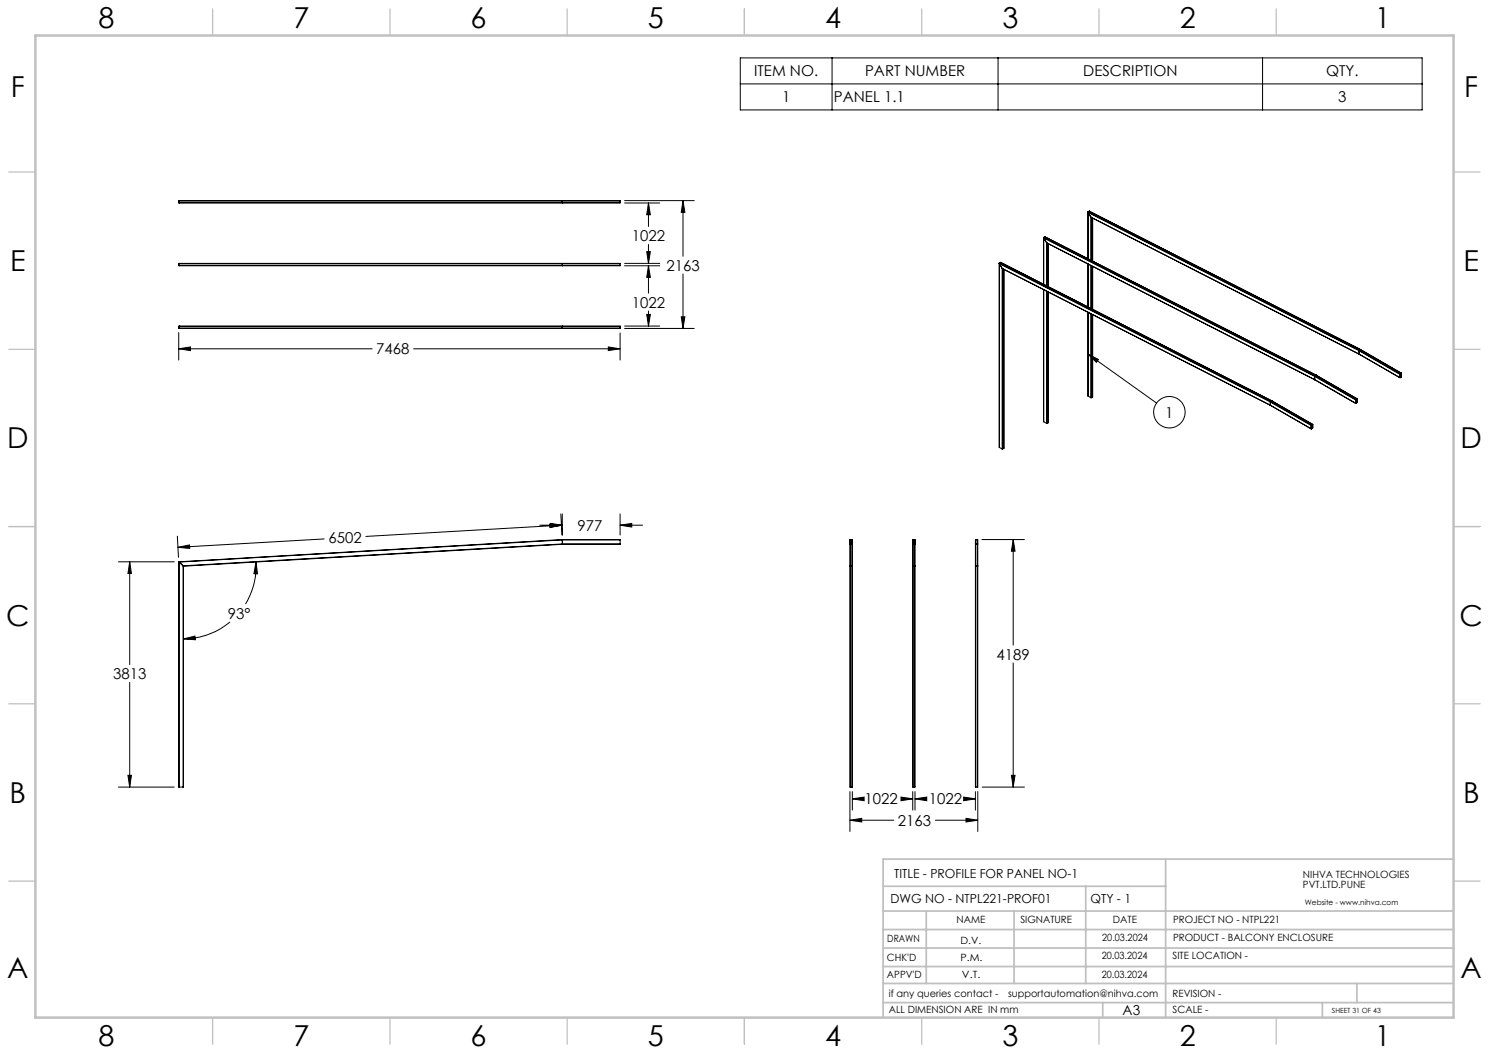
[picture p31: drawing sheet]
<svg xmlns="http://www.w3.org/2000/svg" width="420mm" height="297mm" viewBox="0 0 420 297" stroke-linecap="round" stroke-linejoin="round" font-family="sans-serif">
<defs><g id="words">
<g font-size="8.1">
<text x="27.8" y="8">8</text>
<text x="82.8" y="8">7</text>
<text x="132.8" y="8">6</text>
<text x="182.8" y="8">5</text>
<text x="232.8" y="8">4</text>
<text x="282.8" y="8">3</text>
<text x="332.8" y="8">2</text>
<text x="387.8" y="8">1</text>
<text x="3" y="27.2">F</text>
<text x="413" y="27.2">F</text>
<text x="2.8" y="76.5">E</text>
<text x="412.8" y="76.5">E</text>
<text x="2" y="126.5">D</text>
<text x="412" y="126.5">D</text>
<text x="1.7" y="176.5">C</text>
<text x="411.7" y="176.5">C</text>
<text x="2.7" y="226.5">B</text>
<text x="412.7" y="226.5">B</text>
<text x="2" y="275.7">A</text>
<text x="412" y="275.7">A</text>
<text x="27.8" y="295">8</text>
<text x="82.8" y="295">7</text>
<text x="132.8" y="295">6</text>
<text x="182.8" y="295">5</text>
<text x="232.8" y="295">4</text>
<text x="282.8" y="295">3</text>
<text x="332.8" y="295">2</text>
<text x="387.8" y="295">1</text>
</g>
<g font-size="4.2">
<text x="212.7" y="21.5">ITEM NO.</text>
<text x="244" y="21.5">PART NUMBER</text>
<text x="305.6" y="21.5">DESCRIPTION</text>
<text x="374.1" y="21.5">QTY.</text>
<text x="220.6" y="28.8">1</text>
<text x="235.2" y="28.8">PANEL 1.1</text>
<text x="377.5" y="28.8">3</text>
<text x="178.3" y="68">1022</text>
<text x="188" y="76.4">2163</text>
<text x="178.3" y="86.8">1022</text>
<text x="106.1" y="100">7468</text>
<text x="328.7" y="117.8">1</text>
<text x="162.9" y="149.7">977</text>
<text x="92.6" y="153.2">6502</text>
<text x="64.2" y="174.5">93°</text>
<text x="31.9" y="191.5">3813</text>
<text x="281.1" y="186.1">4189</text>
<text x="243.8" y="226.9">1022</text>
<text x="262" y="226.9">1022</text>
<text x="253.3" y="232.9">2163</text>
</g>
<text font-size="3.9" x="316.7" y="286.4">A3</text>
<g font-size="3.5">
<text x="252.2" y="247.7">TITLE - PROFILE FOR PANEL NO-1</text>
<text x="251.2" y="254.8">DWG NO - NTPL221-PROF01</text>
<text x="307.6" y="254.8">QTY - 1</text>
</g>
<g font-size="2.8">
<text x="367.5" y="247.7">NIHVA TECHNOLOGIES</text>
<text x="367.5" y="250.5">PVT.LTD.PUNE</text>
<text x="269.8" y="260.4">NAME</text>
<text x="287.8" y="260.4">SIGNATURE</text>
<text x="313.9" y="260.5">DATE</text>
<text x="330.9" y="260.5">PROJECT NO - NTPL221</text>
<text x="250.3" y="265.7">DRAWN</text>
<text x="270.9" y="266.1">D.V.</text>
<text x="310.9" y="265.5">20.03.2024</text>
<text x="330.9" y="265.5">PRODUCT - BALCONY ENCLOSURE</text>
<text x="250.2" y="271.1">CHK'D</text>
<text x="250.2" y="275.8">APPV'D</text>
<text x="270.9" y="271.1">P.M.</text>
<text x="271.3" y="275.8">V.T.</text>
<text x="310.8" y="270.6">20.03.2024</text>
<text x="310.8" y="275.8">20.03.2024</text>
<text x="330.7" y="270.6">SITE LOCATION -</text>
<text x="250.7" y="281.1">if any queries contact -</text>
<text x="284.3" y="281.1">supportautomation@nihva.com</text>
<text x="330.7" y="281.1">REVISION -</text>
<text x="250.7" y="285.6">ALL DIMENSION ARE IN mm</text>
<text x="330.7" y="285.6">SCALE -</text>
</g>
<text font-size="2.1" x="368.1" y="255.1">Website - www.nihva.com</text>
<text font-size="2" x="375.7" y="285.6">SHEET 31 OF 43</text>
</g></defs>
<g fill="none" stroke="#000" stroke-width=".28">
<path d="M208.8 16.3h192.3v14.7h-192.3zM234.7 16.3v14.7M281.5 16.3v14.7M356.1 16.3v14.7M208.8 23.7h192.3M50.4 57.1h124.5M50.4 56.7h124.5M50.4 56.7v.4M158.6 57.1h.1M158.6 56.6v.5M174.9 56.7v.4M176.2 57.3h9.9"/>
<path d="M176.2 56.6h19.6M182.9 57.3v6.6M182.9 57.3l.5 3.3h-1zM192.7 56.6l.5 3.3h-1zM192.7 56.6v15.7M306.9 59.8v13.2M306.9 59.8v.1M306.9 59.9l.8 1.3M306.9 59.9l76.4 39M306.9 59.8l76.5 39M307.2 59.6l76.5 39M307.2 59.6l-.3 .2"/>
<path d="M307.2 59.6h.1M50.4 74.9h124.5M50.4 74.4h124.5M50.4 74.4v.5M158.6 74.9h.1M158.6 74.4h.1M158.6 74.4v.5M174.9 74.4v.5M176.2 74.3h9.9M176.2 75h9.9M182.4 71h1l-.5 3.3zM182.9 68.9v5.4"/>
<path d="M182.9 75v7.7M182.9 75l.5 3.2h-1zM192.7 77.3v15.3M281.9 74.2v.2M281.9 74.3v51.9M281.9 74.4l.8 1.3M281.9 74.4l76.4 39M281.9 74.2l76.5 39M282.2 74h.1M282.2 74l76.5 39.1M282.2 74l-.3 .2M282.7 75.7l.1 .1"/>
<path d="M282.7 75.7v50.9M282.7 75.7l75.6 38.6M282.8 75.8l75.6 38.5M282.8 75.8v50.8M283.1 75.9v50.5M283.2 76l-.1 50.4M294.4 67.1v13.1M294.4 67v.1M294.4 67.1l.8 1.4M294.4 67.1l76.4 39M294.4 67l76.5 39M294.7 66.8h.1"/>
<path d="M294.7 66.8l76.6 39M294.7 66.8l-.3 .2M295.2 68.5h.1M295.2 68.5l75.6 38.6M295.2 68.5v12.1M295.3 68.5l75.6 38.6M295.3 68.6v12.1M295.7 68.8v12.1M306.9 74.5v12.1M307.7 61.2h.1M307.7 61.2l75.7 38.7M307.7 61.2v12.2"/>
<path d="M307.7 74.9v12.1M307.8 61.3v12.1M307.8 75v12.1M308.2 61.5v12.2M308.2 75.1v12.1M50.4 98.4l3.3-.5v1zM50.4 93.8v7.8M50.4 98.4h54.6M50.4 92.5h124.5M50.4 92.1h124.5M50.4 92.1v.4M116.7 98.4h58.2"/>
<path d="M158.6 92.5h.1M158.6 92v.5M171.6 97.9l3.3 .5-3.3 .5zM174.9 93.9v7.7M174.9 92.1v.4M176.2 92h9.9M176.2 92.6h19.6M182.4 88.7h1l-.5 3.3zM182.9 87.7v4.3M192.2 89.4h1l-.5 3.2zM294.4 81.7v37.3M295.2 82.1v37.3"/>
<path d="M295.3 82.2v37.2M295.7 82.3v36.9M306.9 99.9l19.3 13.8M306.9 88.1v23.6M306.9 99.9l2.9 1.5-.5 .8zM307.7 88.5v23.7M307.8 88.6v23.6M308.2 88.7v23.3M383.3 98.9l.1 1M383.3 98.9l11.5 6.7M383.4 99.9h.1M383.4 99.9l11.5 6.6"/>
<path d="M383.4 98.8l-.1 .1M383.4 98.8l11.5 6.6-.1 .2M383.7 98.6l11.6 6.7M383.7 98.6l-.3 .2M294.4 119l.8 .4M295.2 119.4h.1M295.7 119.2l-.4 .2M295.7 119.2h.1M306.9 111.7h.1M306.9 111.7l.8 .5M307.7 112.2h.1M308.2 112h.1"/>
<path d="M308.2 112l-.4 .2M358.3 114.3h.1M358.3 114.3l11.6 6.7M358.3 113.4v.9M358.3 113.4l11.5 6.6M358.4 113.2l-.1 .2M358.4 113.2l11.5 6.7M358.7 113.1h.1M358.7 113.1l-.3 .1M358.7 113.1l11.5 6.6M358.7 113.1l11.6 6.6M369.9 119.9l-.1 .1"/>
<path d="M370.2 119.7v1.1M370.2 119.7v.1M370.2 119.7l-.3 .3v.9M370.2 119.7l-.3 .2M370.2 119.8v.9M370.8 106.1v1M370.8 106.1l11.5 6.7M370.8 107.1h.1M370.8 107.1l11.5 6.6M370.9 106l-.1 .1M370.9 107.1l11.4 6.7M370.9 106l11.5 6.7"/>
<path d="M371.2 105.8h.1M371.2 105.8l11.6 6.7M371.2 105.8l-.3 .2M382.3 112.8v.9M382.4 113.7h.1M382.4 113.2l.4 .2M382.4 113.3l.3 .2M382.4 112.7l-.1 .1M382.4 112.7v.1M382.7 113.6l-.4 .1M382.7 112.5h.1M382.7 112.5l-.3 .2"/>
<path d="M382.7 113.5l-.3 .2M382.8 113.4l-.1 .1M382.8 112.5v.9M382.8 113.4l-.1 .2M382.8 112.5l-.4 .2M394.8 105.6v.9l.5-.3M394.9 106.5h.1M394.9 106l.4 .3M394.9 106.1l.4 .2M395.3 105.3h.1M395.3 105.3l-.4 .2v1M395.3 106.3l-.4 .2"/>
<path d="M395.3 106.3h.1M395.3 105.3v1M281.9 126.1v.1M281.9 126.2l.8 .4M282.7 126.6h.1M283.1 126.4l-.3 .2M369.8 120l.1 1M369.9 120.9h.1M369.9 120.4l.3 .3M369.9 120.5l.3 .3M370.2 120.8l-.3 .2M370.2 120.7v.1"/>
<path d="M33.4 158.5h15.7M36.6 158.5l.5 3.2h-1zM36.6 158.5v28.9M50 151.2l.3 6M50.2 154.4l3.2-.7 .1 1zM50.4 158.5v63.5h.2M50.4 158.5h.2M50.6 158.5v63.5M50.6 158.5l1 1.1M51.6 159.6l.2 .1M51.6 159.6v62.4M51.8 159.7l-.2 62.3"/>
<path d="M72.2 158.5l.4 3.4-1-.1zM72.2 158.5a20.4 20.4 0 0 1-2.9 11.9M91.4 152l-41.2 2.4M152.3 148.1h6.3M155 147.8l3.4 .3-3.3 .7zM155.3 147.6l3.3 .5-3.3 .6zM158.2 145l.3 5.9M158.4 148.1l-55.2 3.2M158.6 145v5.9M158.6 152.2v.1M158.6 152.2l16.3 .1M158.6 152.3l-108 6.2"/>
<path d="M158.6 152.2l-108.2 6.3M158.6 152.3v1.1M158.6 152.3h16.3M158.6 153.4v.1M158.6 153.4h16.3M158.6 153.5l-106.8 6.2M158.6 153.4l-107 6.2M174.9 145v5.9M174.9 148.1h6.4M174.9 148.1l3.3-.5v1.1zM174.9 153.4l-16.3 .1M174.9 152.3v1.1"/>
<path d="M239.7 159.6l.2 .1zM239.7 153.4l.2 .1M239.9 153.5h.1M239.9 152.2l-.1 .1M239.9 152.2v1.3M239.9 153.5v68.5M239.9 159.7h.4M239.9 153.5h.4M239.9 152.2h.4M240.3 159.7l.1-.1zM240.3 152.2v.1M240.3 152.2v1.3"/>
<path d="M240.3 153.5v68.5M240.3 153.4h.1M240.4 153.4l-.1 .1M257.5 152.3l.6-.1-.1 69.8M257.5 159.6h.6M257.5 152.3l.1 69.7M257.6 152.2l-.1 .1M257.6 153.5h.1M257.6 152.2v1.3M257.6 153.5v68.5M257.6 153.5h.4M257.6 152.2h.4"/>
<path d="M258 152.2v1.3M258 153.5v68.5M258.1 153.4l-.1 .1M275.1 159.6l.1 .1zM275.1 153.4l.1 .1M275.2 153.5h.1M275.2 152.2v.1M275.2 159.7h.5M275.2 152.2v1.3M275.2 153.5v68.5M275.2 153.5h.5M275.2 152.2h.5"/>
<path d="M275.7 159.7l.1-.1zM275.7 152.2v.1M275.7 152.2v1.3M275.7 153.5v68.5M275.7 153.4h.1M275.8 153.4l-.1 .1M277 152.2h12M285.8 152.2l.5 3.3h-1zM285.8 152.2v29.8M64.9 175.4a20.5 20.5 0 0 1-13.1 4.8M36.6 192.5v29.5M51.8 180.2l3.2-.8 .1 1z"/>
<path d="M285.8 187v35M36.1 218.7h1l-.5 3.3zM285.3 218.7h1l-.5 3.3zM33.4 222h15.7M50.6 222h1M239.7 223.3v11.2M239.7 231.3h12.4M239.7 231.3l3.4-.5v1zM239.9 222l-.2-69.7 .7-.1-.1 69.8M239.9 222h.4M240.4 225.3l3.3-.5v1zM240.4 223.3v5.2"/>
<path d="M240.4 225.3h2.2M254.1 224.8l3.4 .5-3.4 .5zM254.4 225.3h3.1M257.5 223.3v5.2M257.6 222h.4M258.1 225.3h2.7M258.1 223.3v5.2M258.1 225.3l3.3-.5v1zM263.8 231.3h12M271.8 224.8l3.3 .5-3.3 .5zM272.5 230.8l3.3 .5-3.3 .5zM272.5 225.3h2.6"/>
<path d="M275.1 223.3v5.2M275.2 222v-69.8l.6 .1-.1 69.7M275.2 222h.5M275.8 223.3v11.2M277.1 222h11.9"/>
<circle cx="329.9" cy="116.3" r="4.4"/>
</g>
<g fill="none" stroke="#c0c0c0" stroke-width=".35">
<path d="M60 2.5v7.5M110 2.5v7.5M160 2.5v7.5M210 2.5v7.5M260 2.5v7.5M310 2.5v7.5M360 2.5v7.5M2.5 48.5h7.5M410 48.5h7.5M2.5 98.5h7.5M410 98.5h7.5M2.5 148.5h7.5"/>
<path d="M410 148.5h7.5M2.5 198.5h7.5M410 198.5h7.5M2.5 248.5h7.5M410 248.5h7.5M60 287v7.5M110 287v7.5M160 287v7.5M210 287v7.5M260 287v7.5M310 287v7.5M360 287v7.5"/>
</g>
<g fill="none" stroke="#c0c0c0" stroke-width=".5">
<path d="M249.1 257h160.9M249.1 250h79.7M261.3 257v20.4M286 257v20.4M306.2 250v27.4M328.8 242.3v44.7M410 242.3h-160.9v44.7M249.1 272.6h160.9M249.1 267.4h160.9M249.1 262.2h160.9M249.1 277.4h160.9M382.7 277.4v5.4"/>
<path d="M249.1 282.8h160.9M311 282.8v4.2M373 282.8v4.2"/>
</g>
<path d="M10 10h400v277h-400z" fill="none" stroke="#c0c0c0" stroke-width=".7"/>
<g fill="#000">
<path d="M306.9 99.9l2.9 1.5-.5 .8z"/>
<path d="M285.8 152.2l.5 3.3h-1zM285.3 218.7h1l-.5 3.3zM240.4 225.3l3.3-.5v1zM254.1 224.8l3.4 .5-3.4 .5zM258.1 225.3l3.3-.5v1zM271.8 224.8l3.3 .5-3.3 .5zM239.7 231.3l3.4-.5v1zM272.5 230.8l3.3 .5-3.3 .5zM155.3 147.6l3.3 .5-3.3 .6zM174.9 148.1l3.3-.5v1.1zM50.2 154.4l3.2-.7 .1 1zM155 147.8l3.4 .3-3.3 .7zM36.1 218.7h1l-.5 3.3zM36.6 158.5l.5 3.2h-1zM51.8 180.2l3.2-.8 .1 1zM72.2 158.5l.4 3.4-1-.1zM182.9 57.3l.5 3.3h-1zM182.4 71h1l-.5 3.3zM182.9 75l.5 3.2h-1zM182.4 88.7h1l-.5 3.3zM192.7 56.6l.5 3.3h-1zM192.2 89.4h1l-.5 3.2zM50.4 98.4l3.3-.5v1zM171.6 97.9l3.3 .5-3.3 .5z"/>
</g>
<use href="#words"/>
</svg>
